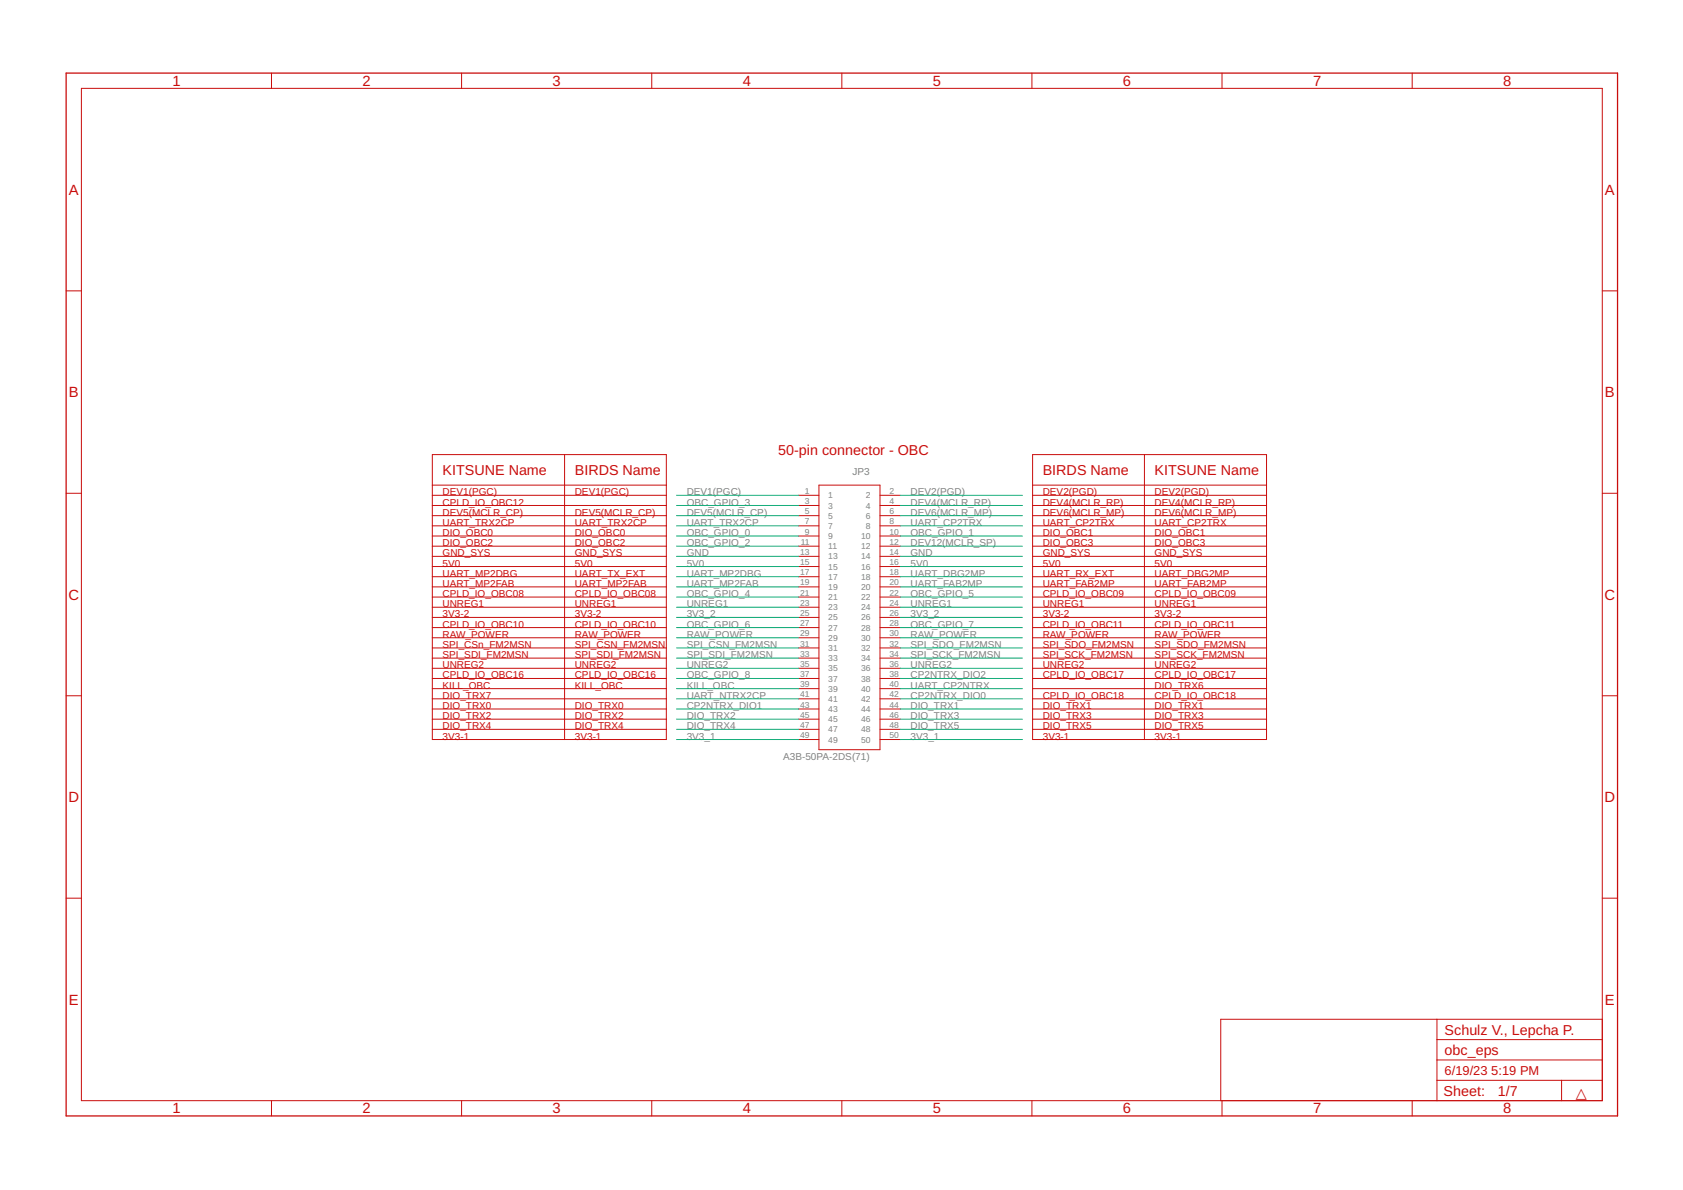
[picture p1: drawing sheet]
<svg xmlns="http://www.w3.org/2000/svg" width="420mm" height="297mm" viewBox="0 0 420 297" stroke-linecap="round" stroke-linejoin="round" font-family="sans-serif">
<defs><g id="words">
<g font-size="3.7" fill="#c90d0c">
<text x="43" y="21.4">1</text>
<text x="90.5" y="21.4">2</text>
<text x="138" y="21.4">3</text>
<text x="185.4" y="21.4">4</text>
<text x="232.9" y="21.4">5</text>
<text x="280.3" y="21.4">6</text>
<text x="327.8" y="21.4">7</text>
<text x="375.3" y="21.4">8</text>
<text x="17.2" y="48.6">A</text>
<text x="400.7" y="48.6">A</text>
<text x="17.2" y="99.2">B</text>
<text x="400.7" y="99.2">B</text>
<text x="17.1" y="149.7">C</text>
<text x="400.6" y="149.7">C</text>
<text x="17.1" y="200.2">D</text>
<text x="400.6" y="200.2">D</text>
<text x="17.2" y="250.8">E</text>
<text x="400.7" y="250.8">E</text>
<text x="43" y="277.9">1</text>
<text x="90.5" y="277.9">2</text>
<text x="138" y="277.9">3</text>
<text x="185.4" y="277.9">4</text>
<text x="232.9" y="277.9">5</text>
<text x="280.3" y="277.9">6</text>
<text x="327.8" y="277.9">7</text>
<text x="375.3" y="277.9">8</text>
</g>
<g font-size="3.6" fill="#c90d0c">
<text x="194.3" y="113.5">50-pin connector - OBC</text>
<text x="110.5" y="118.6">KITSUNE Name</text>
<text x="143.5" y="118.6">BIRDS Name</text>
<text x="260.3" y="118.6">BIRDS Name</text>
<text x="288.3" y="118.6">KITSUNE Name</text>
<text x="360.6" y="258.2">Schulz V., Lepcha P.</text>
<text x="360.6" y="263.3">obc_eps</text>
<text x="360.4" y="273.6">Sheet:</text>
<text x="374" y="273.5">1/7</text>
<text x="393.4" y="274">△</text>
</g>
<g font-size="3.2" fill="#c90d0c">
<text x="360.6" y="268.4">6/19/23</text>
<text x="372.3" y="268.4">5:19 PM</text>
</g>
<g font-size="2.5" fill="#808080">
<text x="212.8" y="118.6">JP3</text>
<text x="171.4" y="123.6">DEV1(PGC)</text>
<text x="227.3" y="123.6">DEV2(PGD)</text>
<text x="171.4" y="126.2">OBC_GPIO_3</text>
<text x="171.4" y="128.7">DEV5(MCLR_CP)</text>
<text x="171.4" y="131.3">UART_TRX2CP</text>
<text x="227.3" y="126.2">DEV4(MCLR_RP)</text>
<text x="227.3" y="128.7">DEV6(MCLR_MP)</text>
<text x="227.3" y="131.3">UART_CP2TRX</text>
<text x="171.4" y="133.8">OBC_GPIO_0</text>
<text x="171.4" y="136.3">OBC_GPIO_2</text>
<text x="227.3" y="133.8">OBC_GPIO_1</text>
<text x="227.3" y="136.3">DEV12(MCLR_SP)</text>
<text x="171.4" y="138.9">GND</text>
<text x="171.4" y="141.4">5V0</text>
<text x="171.4" y="144">UART_MP2DBG</text>
<text x="227.3" y="138.9">GND</text>
<text x="227.3" y="141.4">5V0</text>
<text x="227.3" y="144">UART_DBG2MP</text>
<text x="171.4" y="146.5">UART_MP2FAB</text>
<text x="171.4" y="149">OBC_GPIO_4</text>
<text x="227.3" y="146.5">UART_FAB2MP</text>
<text x="227.3" y="149">OBC_GPIO_5</text>
<text x="171.4" y="151.6">UNREG1</text>
<text x="171.4" y="154.1">3V3_2</text>
<text x="227.3" y="151.6">UNREG1</text>
<text x="227.3" y="154.1">3V3_2</text>
<text x="171.4" y="156.7">OBC_GPIO_6</text>
<text x="171.4" y="161.7">SPI_CSN_FM2MSN</text>
<text x="171.4" y="159.2">RAW_POWER</text>
<text x="227.3" y="156.7">OBC_GPIO_7</text>
<text x="227.3" y="161.7">SPI_SDO_FM2MSN</text>
<text x="227.3" y="159.2">RAW_POWER</text>
<text x="171.4" y="164.3">SPI_SDI_FM2MSN</text>
<text x="171.4" y="166.8">UNREG2</text>
<text x="227.3" y="166.8">UNREG2</text>
<text x="227.3" y="164.3">SPI_SCK_FM2MSN</text>
<text x="171.4" y="171.9">KILL_OBC</text>
<text x="171.4" y="169.4">OBC_GPIO_8</text>
<text x="227.3" y="171.9">UART_CP2NTRX</text>
<text x="227.3" y="169.4">CP2NTRX_DIO2</text>
<text x="171.4" y="177">CP2NTRX_DIO1</text>
<text x="171.4" y="179.5">DIO_TRX2</text>
<text x="171.4" y="174.4">UART_NTRX2CP</text>
<text x="227.3" y="177">DIO_TRX1</text>
<text x="227.3" y="179.5">DIO_TRX3</text>
<text x="227.3" y="174.4">CP2NTRX_DIO0</text>
<text x="171.4" y="182.1">DIO_TRX4</text>
<text x="171.4" y="184.6">3V3_1</text>
<text x="227.3" y="182.1">DIO_TRX5</text>
<text x="227.3" y="184.6">3V3_1</text>
<text x="195.5" y="189.7">A3B-50PA-2DS(71)</text>
</g>
<g font-size="2.5" fill="#c90d0c">
<text x="110.5" y="123.6">DEV1(PGC)</text>
<text x="143.5" y="123.6">DEV1(PGC)</text>
<text x="260.3" y="123.6">DEV2(PGD)</text>
<text x="288.3" y="123.6">DEV2(PGD)</text>
<text x="110.5" y="128.7">DEV5(MCLR_CP)</text>
<text x="110.5" y="131.3">UART_TRX2CP</text>
<text x="110.5" y="126.2">CPLD_IO_OBC12</text>
<text x="143.5" y="128.7">DEV5(MCLR_CP)</text>
<text x="143.5" y="131.3">UART_TRX2CP</text>
<text x="260.3" y="126.2">DEV4(MCLR_RP)</text>
<text x="260.3" y="128.7">DEV6(MCLR_MP)</text>
<text x="260.3" y="131.3">UART_CP2TRX</text>
<text x="288.3" y="126.2">DEV4(MCLR_RP)</text>
<text x="288.3" y="128.7">DEV6(MCLR_MP)</text>
<text x="288.3" y="131.3">UART_CP2TRX</text>
<text x="110.5" y="136.3">DIO_OBC2</text>
<text x="110.5" y="133.8">DIO_OBC0</text>
<text x="143.5" y="133.8">DIO_OBC0</text>
<text x="143.5" y="136.3">DIO_OBC2</text>
<text x="260.3" y="133.8">DIO_OBC1</text>
<text x="260.3" y="136.3">DIO_OBC3</text>
<text x="288.3" y="136.3">DIO_OBC3</text>
<text x="288.3" y="133.8">DIO_OBC1</text>
<text x="110.5" y="138.9">GND_SYS</text>
<text x="110.5" y="141.4">5V0</text>
<text x="110.5" y="144">UART_MP2DBG</text>
<text x="143.5" y="138.9">GND_SYS</text>
<text x="143.5" y="141.4">5V0</text>
<text x="143.5" y="144">UART_TX_EXT</text>
<text x="260.3" y="138.9">GND_SYS</text>
<text x="260.3" y="141.4">5V0</text>
<text x="260.3" y="144">UART_RX_EXT</text>
<text x="288.3" y="138.9">GND_SYS</text>
<text x="288.3" y="141.4">5V0</text>
<text x="288.3" y="144">UART_DBG2MP</text>
<text x="110.5" y="146.5">UART_MP2FAB</text>
<text x="110.5" y="149">CPLD_IO_OBC08</text>
<text x="143.5" y="146.5">UART_MP2FAB</text>
<text x="143.5" y="149">CPLD_IO_OBC08</text>
<text x="260.3" y="146.5">UART_FAB2MP</text>
<text x="260.3" y="149">CPLD_IO_OBC09</text>
<text x="288.3" y="146.5">UART_FAB2MP</text>
<text x="288.3" y="149">CPLD_IO_OBC09</text>
<text x="110.5" y="151.6">UNREG1</text>
<text x="110.5" y="154.1">3V3-2</text>
<text x="143.5" y="151.6">UNREG1</text>
<text x="143.5" y="154.1">3V3-2</text>
<text x="260.3" y="151.6">UNREG1</text>
<text x="260.3" y="154.1">3V3-2</text>
<text x="288.3" y="151.6">UNREG1</text>
<text x="288.3" y="154.1">3V3-2</text>
<text x="110.5" y="156.7">CPLD_IO_OBC10</text>
<text x="110.5" y="159.2">RAW_POWER</text>
<text x="110.5" y="161.7">SPI_CSn_FM2MSN</text>
<text x="143.5" y="156.7">CPLD_IO_OBC10</text>
<text x="143.5" y="159.2">RAW_POWER</text>
<text x="143.5" y="161.7">SPI_CSN_FM2MSN</text>
<text x="260.3" y="156.7">CPLD_IO_OBC11</text>
<text x="260.3" y="159.2">RAW_POWER</text>
<text x="260.3" y="161.7">SPI_SDO_FM2MSN</text>
<text x="288.3" y="156.7">CPLD_IO_OBC11</text>
<text x="288.3" y="159.2">RAW_POWER</text>
<text x="288.3" y="161.7">SPI_SDO_FM2MSN</text>
<text x="110.5" y="164.3">SPI_SDI_FM2MSN</text>
<text x="110.5" y="166.8">UNREG2</text>
<text x="143.5" y="164.3">SPI_SDI_FM2MSN</text>
<text x="143.5" y="166.8">UNREG2</text>
<text x="260.3" y="164.3">SPI_SCK_FM2MSN</text>
<text x="260.3" y="166.8">UNREG2</text>
<text x="288.3" y="164.3">SPI_SCK_FM2MSN</text>
<text x="288.3" y="166.8">UNREG2</text>
<text x="110.5" y="169.4">CPLD_IO_OBC16</text>
<text x="110.5" y="171.9">KILL_OBC</text>
<text x="143.5" y="169.4">CPLD_IO_OBC16</text>
<text x="143.5" y="171.9">KILL_OBC</text>
<text x="260.3" y="169.4">CPLD_IO_OBC17</text>
<text x="288.3" y="169.4">CPLD_IO_OBC17</text>
<text x="288.3" y="171.9">DIO_TRX6</text>
<text x="110.5" y="177">DIO_TRX0</text>
<text x="110.5" y="179.5">DIO_TRX2</text>
<text x="110.5" y="174.4">DIO_TRX7</text>
<text x="143.5" y="177">DIO_TRX0</text>
<text x="143.5" y="179.5">DIO_TRX2</text>
<text x="260.3" y="174.4">CPLD_IO_OBC18</text>
<text x="260.3" y="177">DIO_TRX1</text>
<text x="260.3" y="179.5">DIO_TRX3</text>
<text x="288.3" y="174.4">CPLD_IO_OBC18</text>
<text x="288.3" y="177">DIO_TRX1</text>
<text x="288.3" y="179.5">DIO_TRX3</text>
<text x="110.5" y="182.1">DIO_TRX4</text>
<text x="110.5" y="184.6">3V3-1</text>
<text x="143.5" y="182.1">DIO_TRX4</text>
<text x="143.5" y="184.6">3V3-1</text>
<text x="260.3" y="182.1">DIO_TRX5</text>
<text x="260.3" y="184.6">3V3-1</text>
<text x="288.3" y="182.1">DIO_TRX5</text>
<text x="288.3" y="184.6">3V3-1</text>
</g>
<g font-size="2.1" fill="#808080">
<text x="200.9" y="123.3">1</text>
<text x="200.9" y="125.8">3</text>
<text x="206.8" y="124.4">1</text>
<text x="216.2" y="124.4">2</text>
<text x="222" y="123.3">2</text>
<text x="222" y="125.8">4</text>
<text x="200.9" y="128.4">5</text>
<text x="200.9" y="130.9">7</text>
<text x="206.8" y="126.9">3</text>
<text x="206.8" y="129.5">5</text>
<text x="216.2" y="126.9">4</text>
<text x="216.2" y="129.5">6</text>
<text x="222" y="128.4">6</text>
<text x="222" y="130.9">8</text>
<text x="199.9" y="136">11</text>
<text x="200.9" y="133.4">9</text>
<text x="206.8" y="132">7</text>
<text x="206.8" y="134.6">9</text>
<text x="206.8" y="137.1">11</text>
<text x="215" y="134.6">10</text>
<text x="215" y="137.1">12</text>
<text x="216.2" y="132">8</text>
<text x="222" y="133.4">10</text>
<text x="222" y="136">12</text>
<text x="199.7" y="138.5">13</text>
<text x="199.7" y="141.1">15</text>
<text x="199.7" y="143.6">17</text>
<text x="206.8" y="139.6">13</text>
<text x="206.8" y="142.2">15</text>
<text x="215" y="139.6">14</text>
<text x="215" y="142.2">16</text>
<text x="222" y="138.5">14</text>
<text x="222" y="141.1">16</text>
<text x="222" y="143.6">18</text>
<text x="199.7" y="146.1">19</text>
<text x="199.7" y="148.7">21</text>
<text x="206.8" y="144.7">17</text>
<text x="206.8" y="147.3">19</text>
<text x="206.8" y="149.8">21</text>
<text x="215" y="144.7">18</text>
<text x="215" y="147.3">20</text>
<text x="215" y="149.8">22</text>
<text x="222" y="146.1">20</text>
<text x="222" y="148.7">22</text>
<text x="199.7" y="151.2">23</text>
<text x="199.7" y="153.8">25</text>
<text x="206.8" y="152.3">23</text>
<text x="206.8" y="154.9">25</text>
<text x="215" y="152.3">24</text>
<text x="215" y="154.9">26</text>
<text x="222" y="151.2">24</text>
<text x="222" y="153.8">26</text>
<text x="199.7" y="156.3">27</text>
<text x="199.7" y="158.8">29</text>
<text x="199.7" y="161.4">31</text>
<text x="206.8" y="157.4">27</text>
<text x="206.8" y="160">29</text>
<text x="215" y="157.4">28</text>
<text x="215" y="160">30</text>
<text x="222" y="156.3">28</text>
<text x="222" y="158.8">30</text>
<text x="222" y="161.4">32</text>
<text x="199.7" y="163.9">33</text>
<text x="199.7" y="166.5">35</text>
<text x="206.8" y="162.5">31</text>
<text x="206.8" y="165">33</text>
<text x="206.8" y="167.6">35</text>
<text x="215" y="162.5">32</text>
<text x="215" y="165">34</text>
<text x="215" y="167.6">36</text>
<text x="222" y="163.9">34</text>
<text x="222" y="166.5">36</text>
<text x="199.7" y="169">37</text>
<text x="199.7" y="171.5">39</text>
<text x="206.8" y="170.1">37</text>
<text x="206.8" y="172.7">39</text>
<text x="215" y="170.1">38</text>
<text x="215" y="172.7">40</text>
<text x="222" y="169">38</text>
<text x="222" y="171.5">40</text>
<text x="199.7" y="174.1">41</text>
<text x="199.7" y="176.6">43</text>
<text x="199.7" y="179.2">45</text>
<text x="206.8" y="175.2">41</text>
<text x="206.8" y="177.7">43</text>
<text x="215" y="175.2">42</text>
<text x="215" y="177.7">44</text>
<text x="222" y="174.1">42</text>
<text x="222" y="176.6">44</text>
<text x="222" y="179.2">46</text>
<text x="199.7" y="181.7">47</text>
<text x="199.7" y="184.2">49</text>
<text x="206.8" y="180.3">45</text>
<text x="206.8" y="182.8">47</text>
<text x="206.8" y="185.4">49</text>
<text x="215" y="180.3">46</text>
<text x="215" y="182.8">48</text>
<text x="215" y="185.4">50</text>
<text x="222" y="181.7">48</text>
<text x="222" y="184.2">50</text>
</g>
</g></defs>
<g fill="none" stroke="#c90d0c" stroke-width=".25">
<path d="M67.8 18.2v3.9M115.2 18.2v3.9M162.7 18.2v3.9M210.2 18.2v3.9M257.6 18.2v3.9M305.1 18.2v3.9M352.6 18.2v3.9M20.3 22.1h379.7v252.6h-379.7zM16.5 72.6h3.8M400 72.6h3.8M107.9 113.5h58.4v71.1h-58.4zM140.9 113.5v71.1"/>
<path d="M257.8 113.5h58.4v71.1h-58.4zM285.7 113.5v71.1M16.5 123.1h3.8M107.9 126.2h58.4M107.9 123.6h58.4M107.9 121.1h58.4M107.9 128.7h58.4M107.9 131.3h58.4M107.9 133.8h58.4M107.9 136.3h58.4M107.9 138.9h58.4M199.4 126.2h5"/>
<path d="M199.4 123.6h5M199.4 128.7h5M199.4 131.3h5M199.4 133.8h5M199.4 136.3h5M199.4 138.9h5M204.4 121.1h15.3v66h-15.3zM219.7 126.2h5.1M219.7 123.6h5.1M219.7 128.7h5.1M219.7 131.3h5.1M219.7 133.8h5.1"/>
<path d="M219.7 136.3h5.1M219.7 138.9h5.1M257.8 126.2h58.4M257.8 123.6h58.4M257.8 121.1h58.4M257.8 128.7h58.4M257.8 131.3h58.4M257.8 133.8h58.4M257.8 136.3h58.4M257.8 138.9h58.4M400 123.1h3.8M107.9 141.4h58.4"/>
<path d="M107.9 144h58.4M107.9 146.5h58.4M107.9 149h58.4M107.9 151.6h58.4M107.9 154.1h58.4M107.9 156.7h58.4M107.9 159.2h58.4M199.4 141.4h5M199.4 144h5M199.4 146.5h5M199.4 149h5M199.4 151.6h5"/>
<path d="M199.4 154.1h5M199.4 156.7h5M199.4 159.2h5M219.7 141.4h5.1M219.7 144h5.1M219.7 146.5h5.1M219.7 149h5.1M219.7 151.6h5.1M219.7 154.1h5.1M219.7 156.7h5.1M219.7 159.2h5.1M257.8 141.4h58.4"/>
<path d="M257.8 144h58.4M257.8 146.5h58.4M257.8 149h58.4M257.8 151.6h58.4M257.8 154.1h58.4M257.8 156.7h58.4M257.8 159.2h58.4M16.5 173.7h3.8M107.9 161.7h58.4M107.9 164.3h58.4M107.9 166.8h58.4M107.9 169.4h58.4"/>
<path d="M107.9 171.9h58.4M107.9 174.4h58.4M107.9 177h58.4M107.9 179.5h58.4M199.4 161.7h5M199.4 164.3h5M199.4 166.8h5M199.4 169.4h5M199.4 171.9h5M199.4 174.4h5M199.4 177h5M199.4 179.5h5"/>
<path d="M219.7 161.7h5.1M219.7 164.3h5.1M219.7 166.8h5.1M219.7 169.4h5.1M219.7 171.9h5.1M219.7 174.4h5.1M219.7 177h5.1M219.7 179.5h5.1M257.8 161.7h58.4M257.8 164.3h58.4M257.8 166.8h58.4M257.8 169.4h58.4"/>
<path d="M257.8 171.9h58.4M257.8 174.4h58.4M257.8 177h58.4M257.8 179.5h58.4M400 173.7h3.8M107.9 182.1h58.4M199.4 182.1h5M199.4 184.6h5M219.7 182.1h5.1M219.7 184.6h5.1M257.8 182.1h58.4M16.5 224.2h3.8"/>
<path d="M400 224.2h3.8M358.7 254.4v20.3M358.7 259.5h41.3M400 254.4h-95.2v20.3M67.8 274.7v3.9M115.2 274.7v3.9M162.7 274.7v3.9M210.2 274.7v3.9M257.6 274.7v3.9M305.1 274.7v3.9M352.6 274.7v3.9M358.7 269.7h41.3"/>
<path d="M358.7 264.6h41.3M389.8 269.7v5"/>
</g>
<path d="M16.5 18.2h387.3v260.4h-387.3z" fill="none" stroke="#c90d0c" stroke-width=".32"/>
<g fill="none" stroke="#0dab76" stroke-width=".25">
<path d="M168.9 123.6h30.5M168.9 126.2h30.5M168.9 128.7h30.5M168.9 131.3h30.5M168.9 133.8h30.5M168.9 136.3h30.5M168.9 138.9h30.5M224.8 123.6h30.4M224.8 126.2h30.4M224.8 128.7h30.4M224.8 131.3h30.4M224.8 133.8h30.4"/>
<path d="M224.8 136.3h30.4M224.8 138.9h30.4M168.9 141.4h30.5M168.9 144h30.5M168.9 146.5h30.5M168.9 149h30.5M168.9 151.6h30.5M168.9 156.7h30.5M168.9 159.2h30.5M168.9 154.1h30.5M224.8 141.4h30.4M224.8 144h30.4"/>
<path d="M224.8 146.5h30.4M224.8 149h30.4M224.8 151.6h30.4M224.8 156.7h30.4M224.8 159.2h30.4M224.8 154.1h30.4M168.9 161.7h30.5M168.9 164.3h30.5M168.9 166.8h30.5M168.9 171.9h30.5M168.9 169.4h30.5M168.9 177h30.5"/>
<path d="M168.9 179.5h30.5M168.9 174.4h30.5M224.8 161.7h30.4M224.8 164.3h30.4M224.8 166.8h30.4M224.8 171.9h30.4M224.8 169.4h30.4M224.8 177h30.4M224.8 179.5h30.4M224.8 174.4h30.4M168.9 182.1h30.5M168.9 184.6h30.5"/>
<path d="M224.8 182.1h30.4M224.8 184.6h30.4"/>
</g>
<use href="#words"/>
</svg>
